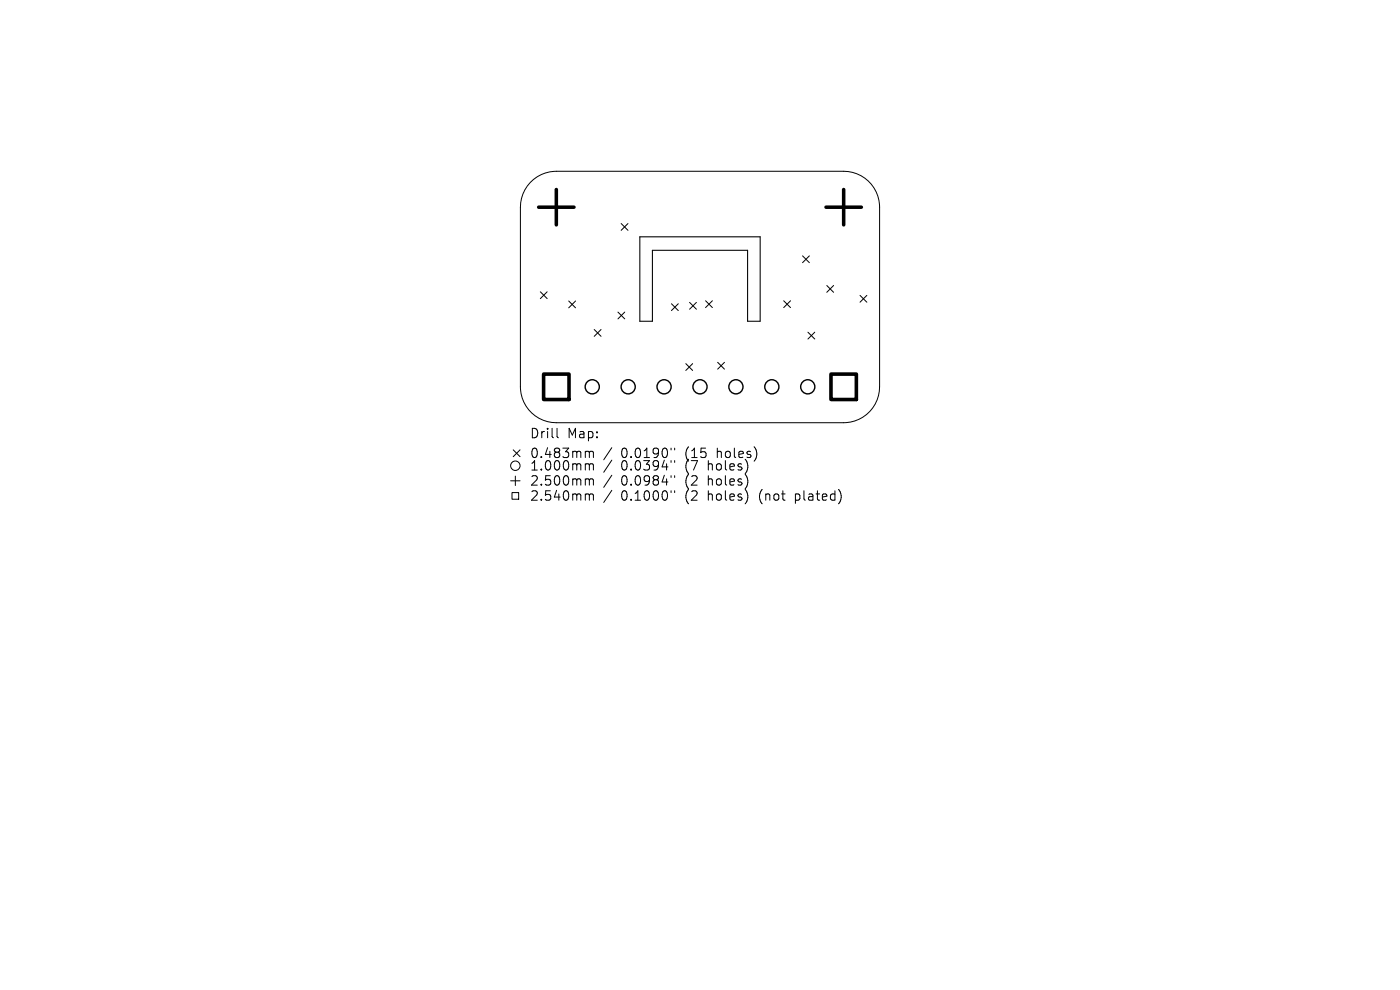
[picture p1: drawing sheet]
<svg xmlns="http://www.w3.org/2000/svg" width="297mm" height="210mm" viewBox="0 0 297 210" stroke-linecap="round" stroke-linejoin="round" font-family="sans-serif">
<defs><g id="words">
<g font-size="2.8">
<text x="112.3" y="93.2">Drill</text>
<text x="120.3" y="93.2">Map:</text>
<text x="112.3" y="97.4">0.483mm</text>
<text x="112.3" y="100.1">1.000mm</text>
<text x="131.8" y="97.4">0.0190&quot;</text>
<text x="131.8" y="100.1">0.0394&quot;</text>
<text x="145.5" y="97.4">(15</text>
<text x="145.5" y="100.1">(7</text>
<text x="150.5" y="100.1">holes)</text>
<text x="152.4" y="97.4">holes)</text>
<text x="112.3" y="103.3">2.500mm</text>
<text x="112.3" y="106.5">2.540mm</text>
<text x="131.8" y="103.3">0.0984&quot;</text>
<text x="131.8" y="106.5">0.1000&quot;</text>
<text x="145.5" y="103.3">(2</text>
<text x="145.5" y="106.5">(2</text>
<text x="150.5" y="103.3">holes)</text>
<text x="150.5" y="106.5">holes)</text>
<text x="161.5" y="106.5">(not</text>
<text x="169.3" y="106.5">plated)</text>
</g>
</g></defs>
<g fill="none" stroke="#000" stroke-width=".21">
<path d="M112.5 38.7a7.6 7.6 0 0 1 5.5-2.4h61a7.6 7.6 0 0 1 7.6 7.7v38.1a7.6 7.6 0 0 1-7.6 7.6h-61a7.6 7.6 0 0 1-7.6-7.6v-38.1a7.6 7.6 0 0 1 2.1-5.3zM131.8 47.4l1.4 1.5M133.2 47.4l-1.4 1.5M170.3 54.3l1.4 1.4M171.7 54.3l-1.4 1.4M114.6 61.9l1.5 1.4M116.1 61.9l-1.5 1.4M120.6 63.9l1.5 1.4M122.1 63.9l-1.5 1.4M126.1 69.9l1.4 1.4M127.5 69.9l-1.4 1.4M131.1 66.2l1.4 1.4"/>
<path d="M132.5 66.2l-1.4 1.4M142.4 64.4l1.5 1.5M143.9 64.4l-1.5 1.5M145.5 77.1l1.4 1.5M146.3 64.1l1.4 1.5M146.9 77.1l-1.4 1.5M147.7 64.1l-1.4 1.5M149.7 63.8l1.4 1.5M151.1 63.8l-1.4 1.5M152.2 76.9l1.5 1.4M153.7 76.9l-1.5 1.4M166.3 63.8l1.4 1.5"/>
<path d="M167.7 63.8l-1.4 1.5M171.4 70.5l1.4 1.4M172.8 70.5l-1.4 1.4M175.4 60.6l1.4 1.4M176.8 60.6l-1.4 1.4M182.4 62.7l1.5 1.4M183.9 62.7l-1.5 1.4M108.9 95.4l1.4 1.5M110.3 95.4l-1.4 1.5M118.2 90.9v1.7l.3 .3M124.5 95.7l.4 .1 .1 .2M124.5 98.4h.2l.3 .3"/>
<path d="M125 96l.3-.3 .5 .1 .1 1.3M125 96v1.1M125 98.7v1M125 98.7l.3-.3 .5 .1 .1 1.2M129.8 95l-1.7 2.5M129.8 97.6l-1.7 2.6M142.4 95.1v.3M142.4 97.7v.4M143.1 95.1v.3M143.1 97.7v.4M108.3 102h2M108.6 104.5h1.4v1.4h-1.4z"/>
<path d="M109.3 101v2M124.5 101.6h.2l.3 .3M124.5 104.8h.2l.3 .3M125 101.9v1M125 105.1v1M125 101.9l.3-.3 .5 .1 .1 1.2M125 105.1l.3-.3 .5 .1 .1 1.2M129.8 100.8l-1.7 2.6M129.8 104l-1.7 2.6M142.4 100.9v.4M142.4 104.1v.4M143.1 100.9v.4"/>
<path d="M143.1 104.1v.4"/>
<circle cx="109.3" cy="98.8" r="1"/>
</g>
<path d="M135.7 50.2h25.6v17.9h-2.7v-15h-20.2v15h-2.7z" fill="none" stroke="#000" stroke-width=".23"/>
<g fill="none" stroke="#000" stroke-width=".3">
<circle cx="125.6" cy="82.1" r="1.5"/>
<circle cx="133.3" cy="82.1" r="1.5"/>
<circle cx="140.9" cy="82.1" r="1.5"/>
<circle cx="148.5" cy="82.1" r="1.5"/>
<circle cx="156.1" cy="82.1" r="1.5"/>
<circle cx="163.7" cy="82.1" r="1.5"/>
<circle cx="171.4" cy="82.1" r="1.5"/>
</g>
<path d="M114.3 44h7.5M118 40.2v7.5M175.2 44h7.5M179 40.2v7.5" fill="none" stroke="#000" stroke-width=".75"/>
<path d="M115.3 79.4h5.4v5.3h-5.4zM176.3 79.4h5.4v5.3h-5.4z" fill="none" stroke="#000" stroke-width=".76"/>
<use href="#words"/>
</svg>
